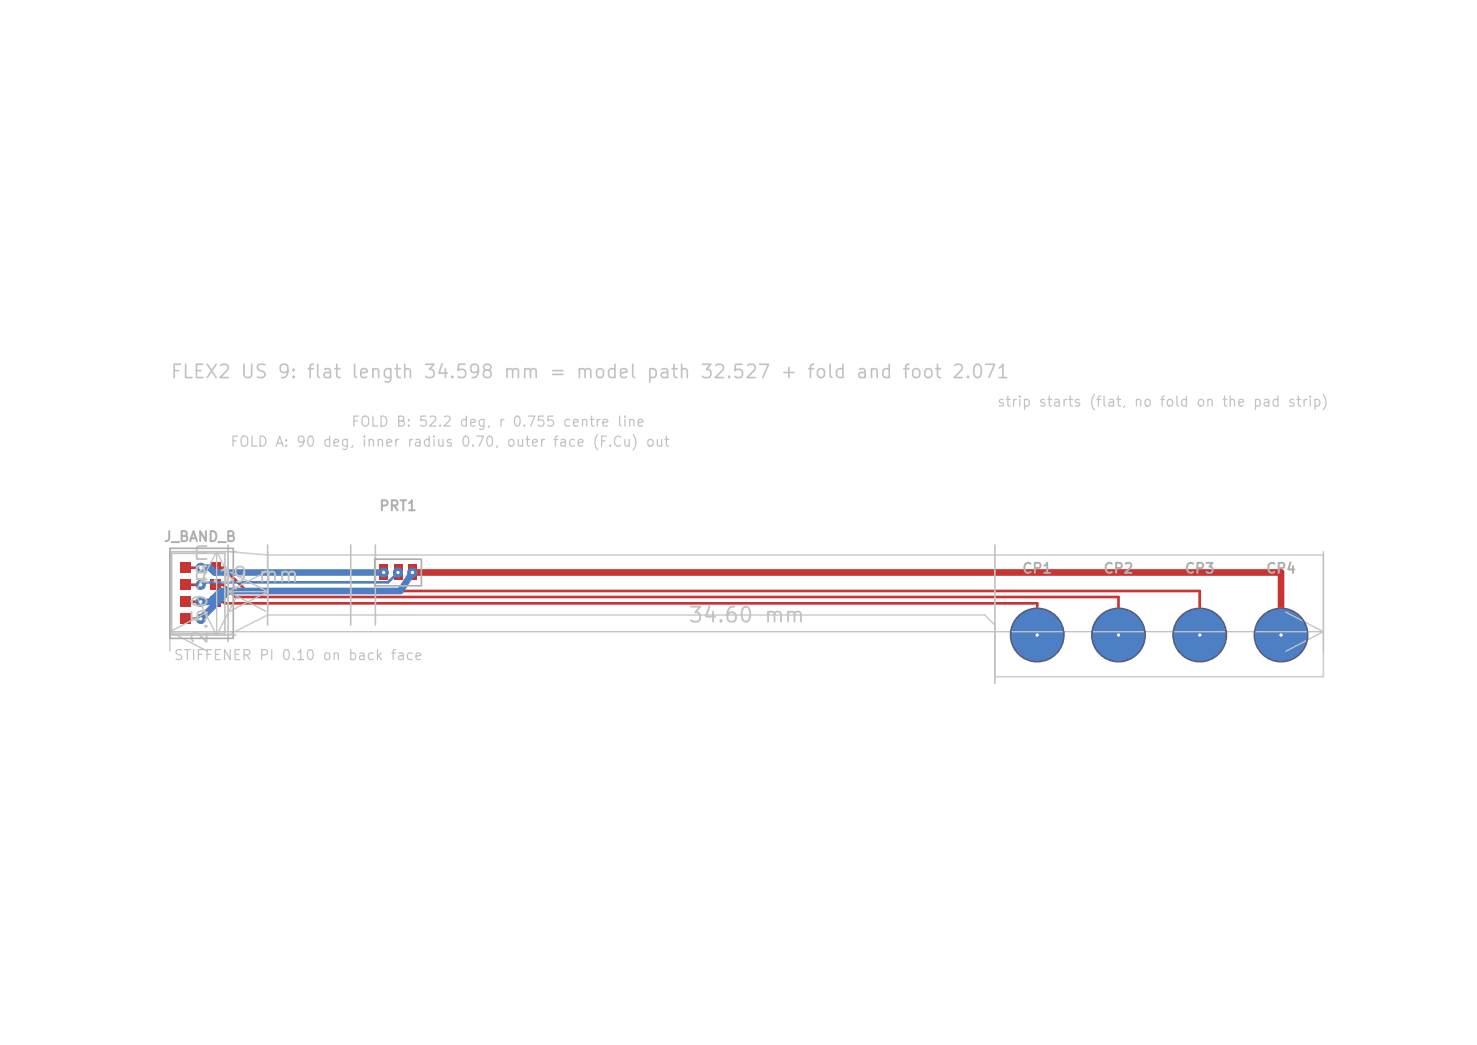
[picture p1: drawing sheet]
<svg xmlns="http://www.w3.org/2000/svg" width="297mm" height="210mm" viewBox="0 0 297 210" stroke-linecap="round" stroke-linejoin="round" font-family="sans-serif">
<defs><g id="words">
<g font-size="3" fill="#c2c2c2">
<text x="39.3" y="117.8">1.19 mm</text>
<text x="42.5" y="117.4" transform="rotate(-90 42.5 117.4)">mm</text>
<text x="138.2" y="125.8">34.60 mm</text>
<text x="42.5" y="129.7" transform="rotate(-90 42.5 129.7)">2.50</text>
</g>
<text font-size="2.7" fill="#c2c2c2" x="34.1" y="76.7">FLEX2 US 9: flat length 34.598 mm = model path 32.527 + fold and foot 2.071</text>
<g font-size="2" fill="#c2c2c2">
<text x="200.4" y="82.2">strip starts (flat, no fold on the pad strip)</text>
<text x="70.5" y="86.2">FOLD B: 52.2 deg, r 0.755 centre line</text>
<text x="46.2" y="90.3">FOLD A: 90 deg, inner radius 0.70, outer face (F.Cu) out</text>
<text x="34.8" y="133.2">STIFFENER PI 0.10 on back face</text>
</g>
<g font-size="2" fill="#afafaf">
<text x="76.1" y="103.2">PRT1</text>
<text x="32.8" y="109.4">J_BAND_B</text>
<text x="205.4" y="115.7">CP1</text>
<text x="221.7" y="115.7">CP2</text>
<text x="238.1" y="115.7">CP3</text>
<text x="254.4" y="115.7">CP4</text>
</g>
</g></defs>
<g fill="#c83434">
<path d="M76.3 113.5h1.7v3.1h-1.7z"/>
<path d="M82 113.5h1.8v3.1h-1.8z"/>
<path d="M79.2 113.5h1.7v3.1h-1.7z"/>
<path d="M36.4 113.1h2v2h-2z"/>
<path d="M36.4 119.9h2v2.1h-2z"/>
<path d="M36.4 116.5h2v2h-2z"/>
<path d="M42.4 119.9h2v2.1h-2z"/>
<path d="M42.4 116.5h2v2h-2z"/>
<path d="M42.4 113.1h2v2h-2z"/>
<path d="M36.4 123.4h2v2h-2z"/>
<circle cx="77.2" cy="115" r="1.01"/>
<circle cx="40.4" cy="114.1" r="1.01"/>
<circle cx="257.6" cy="127.6" r="1.01"/>
<circle cx="82.9" cy="115" r="1.01"/>
<circle cx="40.4" cy="124.4" r="1.01"/>
<circle cx="40.4" cy="120.9" r="1.01"/>
<circle cx="40.4" cy="117.5" r="1.01"/>
<circle cx="80" cy="115" r="1.01"/>
<circle cx="208.6" cy="127.6" r="1.01"/>
<circle cx="224.9" cy="127.6" r="1.01"/>
<circle cx="241.3" cy="127.6" r="1.01"/>
</g>
<path d="M37.4 114.1h3M37.4 117.5h3M43.4 114.1h1.5l4.7 4.7h191.7v8.8M43.4 117.5h1.5l2.4 2.5h177.6v7.6M37.4 124.4h3M37.4 120.9h3M43.4 120.9h1.5l.3 .3h163.4v6.4" fill="none" stroke="#c83434" stroke-width=".54"/>
<path d="M83.6 115h174v12.6" fill="none" stroke="#c83434" stroke-width="1.3"/>
<g fill="#4d7fc4">
<circle cx="257.6" cy="127.6" r="5.4"/>
<circle cx="224.9" cy="127.6" r="5.4"/>
<circle cx="241.3" cy="127.6" r="5.4"/>
<circle cx="208.6" cy="127.6" r="5.4"/>
<circle cx="77.2" cy="115" r="1.01"/>
<circle cx="40.4" cy="114.1" r="1.01"/>
<circle cx="257.6" cy="127.6" r="1.01"/>
<circle cx="82.9" cy="115" r="1.01"/>
<circle cx="40.4" cy="124.4" r="1.01"/>
<circle cx="40.4" cy="120.9" r="1.01"/>
<circle cx="40.4" cy="117.5" r="1.01"/>
<circle cx="80" cy="115" r="1.01"/>
<circle cx="208.6" cy="127.6" r="1.01"/>
<circle cx="224.9" cy="127.6" r="1.01"/>
<circle cx="241.3" cy="127.6" r="1.01"/>
</g>
<path d="M40.4 114.1h1.8l1 .9h34M46 118.8l-5.6 5.6M82.9 115l-2.4 3.8h-36.1l-2.2 2.1h-1.8" fill="none" stroke="#4d7fc4" stroke-width="1.3"/>
<path d="M80 115l-2 2h-36.6l-.5 .5h-.5" fill="none" stroke="#4d7fc4" stroke-width=".54"/>
<path d="M34.2 110.9h11.7l7.9 .6h212.3v24.5h-66v-10.4l-2.1-2h-144.2l-7.9 4h-11.7z" fill="none" stroke="#d0d2cd" stroke-width=".34"/>
<path d="M34.5 111.2h10.7v16.1h-10.7zM45.9 109.5v19.5M53.8 109.5v16.1M70.5 109.5v16.1M75.5 109.5v16.1M200.1 109.5v27.8" fill="none" stroke="#c2c2c2" stroke-width=".34"/>
<g fill="none" stroke="#c2c2c2" stroke-width=".27">
<path d="M43.6 110.9v16.7M43.6 110.9l3.9 7.5M43.6 110.9l-4 7.5M45.9 110.9v11.9M45.9 118.9h7.9M45.9 118.9l7.5 3.9M46.3 115l7.5 3.9M47.5 110.9h-13.3v20M53.4 115l-7.5 3.9M53.8 110.9v11.9M53.8 118.9l-7.5 3.9M266.1 110.9v20"/>
<path d="M34.2 126.9h231.9M34.2 126.9l7.5 4M34.2 127.6h13.3M39.6 120.1l4 7.5M41.7 123l-7.5 3.9M47.5 120.1l-3.9 7.5M258.6 123l7.5 3.9M266.1 126.9l-7.5 4"/>
</g>
<path d="M34.2 110.2h12.7v18.1h-12.7zM75.3 112.4h9.4v5.3h-9.4z" fill="none" stroke="#afafaf" stroke-width=".34"/>
<g fill="none" stroke="#585d84" stroke-width=".34">
<circle cx="208.6" cy="127.6" r="5.4"/>
<circle cx="224.9" cy="127.6" r="5.4"/>
<circle cx="241.3" cy="127.6" r="5.4"/>
<circle cx="257.6" cy="127.6" r="5.4"/>
</g>
<g fill="#fff">
<circle cx="77.2" cy="115" r=".34"/>
<circle cx="40.4" cy="114.1" r=".34"/>
<circle cx="257.6" cy="127.6" r=".34"/>
<circle cx="82.9" cy="115" r=".34"/>
<circle cx="40.4" cy="124.4" r=".34"/>
<circle cx="40.4" cy="120.9" r=".34"/>
<circle cx="40.4" cy="117.5" r=".34"/>
<circle cx="80" cy="115" r=".34"/>
<circle cx="208.6" cy="127.6" r=".34"/>
<circle cx="224.9" cy="127.6" r=".34"/>
<circle cx="241.3" cy="127.6" r=".34"/>
</g>
<use href="#words"/>
</svg>
